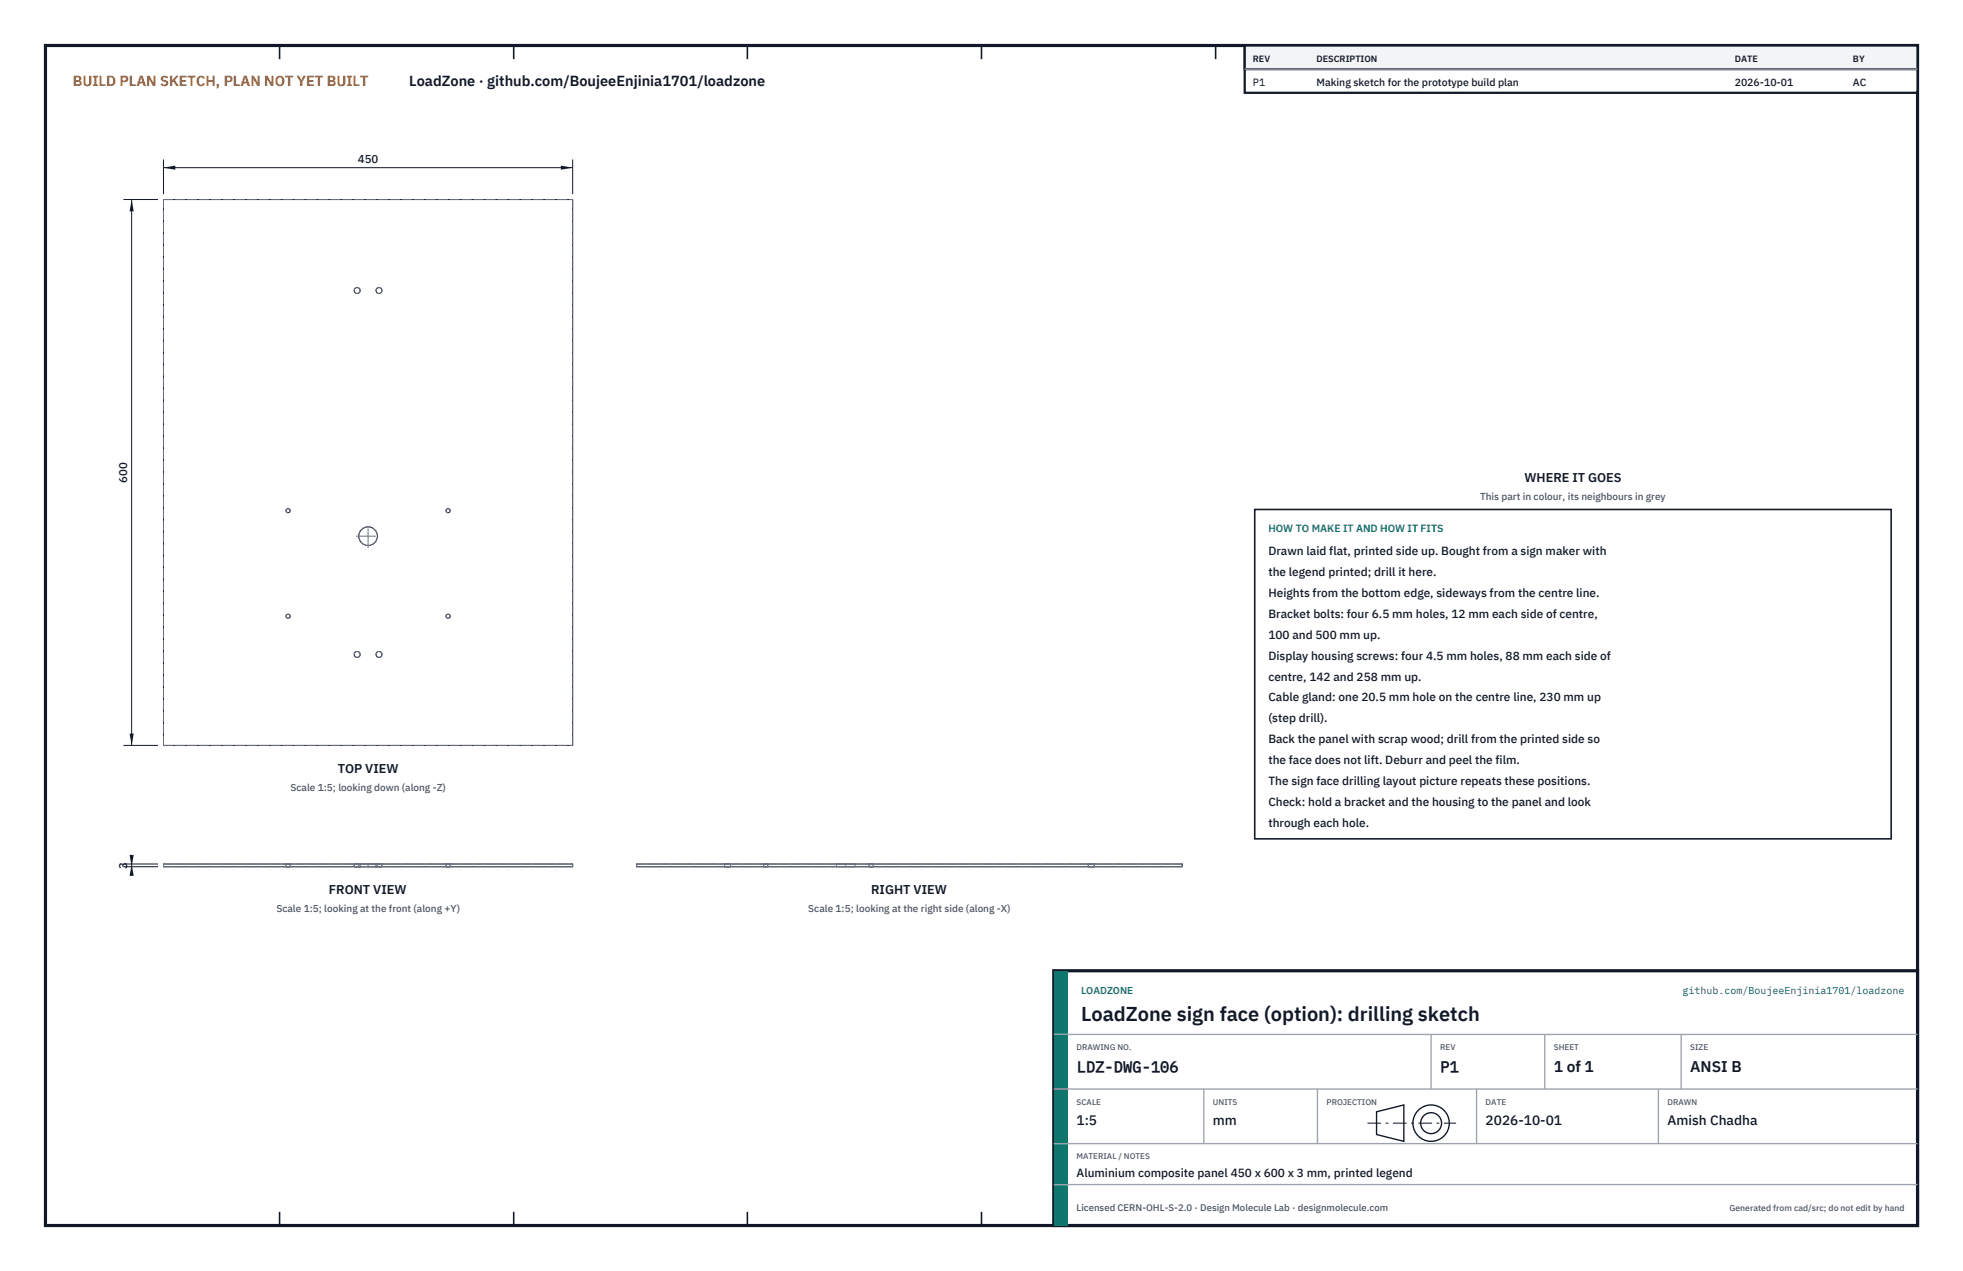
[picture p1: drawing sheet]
<svg xmlns="http://www.w3.org/2000/svg" width="432mm" height="279mm" viewBox="0 0 432 279" stroke-linecap="round" stroke-linejoin="round" font-family="sans-serif">
<defs><g id="words">
<text font-size="4.4" fill="#111827" x="237.8" y="224.4">LoadZone sign face (option): drilling sketch</text>
<g font-size="3.4" fill="#111827">
<text x="236.8" y="235.6">LDZ-DWG-106</text>
<text x="316.8" y="235.6">P1</text>
<text x="341.8" y="235.6">1 of 1</text>
<text x="371.8" y="235.6">ANSI B</text>
</g>
<text font-size="3.2" fill="#b45309" x="16" y="19">BUILD PLAN SKETCH, PLAN NOT YET BUILT</text>
<text font-size="3.2" fill="#111827" x="90" y="19">LoadZone · github.com/BoujeeEnjinia1701/loadzone</text>
<g font-size="3" fill="#111827">
<text x="236.8" y="247.2">1:5</text>
<text x="266.8" y="247.2">mm</text>
<text x="326.8" y="247.2">2026-10-01</text>
<text x="366.8" y="247.2">Amish Chadha</text>
</g>
<g font-size="2.8" fill="#111827">
<text x="335.3" y="106">WHERE IT GOES</text>
<text x="74.3" y="169.9">TOP VIEW</text>
<text x="72.4" y="196.6">FRONT VIEW</text>
<text x="191.6" y="196.6">RIGHT VIEW</text>
</g>
<g font-size="2.6" fill="#111827">
<text x="279" y="122">Drawn laid flat, printed side up. Bought from a sign maker with</text>
<text x="279" y="126.6">the legend printed; drill it here.</text>
<text x="279" y="131.2">Heights from the bottom edge, sideways from the centre line.</text>
<text x="279" y="135.8">Bracket bolts: four 6.5 mm holes, 12 mm each side of centre,</text>
<text x="279" y="140.4">100 and 500 mm up.</text>
<text x="279" y="145">Display housing screws: four 4.5 mm holes, 88 mm each side of</text>
<text x="279" y="149.6">centre, 142 and 258 mm up.</text>
<text x="279" y="154.2">Cable gland: one 20.5 mm hole on the centre line, 230 mm up</text>
<text x="279" y="158.8">(step drill).</text>
<text x="279" y="163.4">Back the panel with scrap wood; drill from the printed side so</text>
<text x="279" y="168">the face does not lift. Deburr and peel the film.</text>
<text x="279" y="172.6">The sign face drilling layout picture repeats these positions.</text>
<text x="279" y="177.2">Check: hold a bracket and the housing to the panel and look</text>
<text x="279" y="181.8">through each hole.</text>
<text x="236.8" y="258.8">Aluminium composite panel 450 x 600 x 3 mm, printed legend</text>
</g>
<g font-size="2.5" fill="#111827">
<text x="78.7" y="35.9">450</text>
<text x="28" y="106.1" transform="rotate(-90 28 106.1)">600</text>
<text x="28" y="190.9" transform="rotate(-90 28 190.9)">3</text>
</g>
<g font-size="2.3" fill="#111827">
<text x="275.6" y="18.8">P1</text>
<text x="289.6" y="18.8">Making sketch for the prototype build plan</text>
<text x="381.6" y="18.8">2026-10-01</text>
<text x="407.6" y="18.8">AC</text>
</g>
<text font-size="2.3" fill="#0f766e" x="279" y="117">HOW TO MAKE IT AND HOW IT FITS</text>
<g font-size="2.2" fill="#4b5563">
<text x="325.6" y="110">This part in colour, its neighbours in grey</text>
<text x="63.9" y="173.9">Scale 1:5; looking down (along -Z)</text>
<text x="60.8" y="200.6">Scale 1:5; looking at the front (along +Y)</text>
<text x="177.8" y="200.6">Scale 1:5; looking at the right side (along -X)</text>
</g>
<g font-size="2.2" fill="#0f766e">
<text x="237.8" y="218.4">LOADZONE</text>
<text x="370.1" y="218.4">github.com/BoujeeEnjinia1701/loadzone</text>
</g>
<text font-size="2.1" fill="#4b5563" x="236.8" y="266.2">Licensed CERN-OHL-S-2.0 · Design Molecule Lab · designmolecule.com</text>
<g font-size="2" fill="#111827">
<text x="275.6" y="13.6">REV</text>
<text x="289.6" y="13.6">DESCRIPTION</text>
<text x="381.6" y="13.6">DATE</text>
<text x="407.6" y="13.6">BY</text>
</g>
<text font-size="1.9" fill="#4b5563" x="380.4" y="266.2">Generated from cad/src; do not edit by hand</text>
<g font-size="1.8" fill="#4b5563">
<text x="236.8" y="230.8">DRAWING NO.</text>
<text x="316.8" y="230.8">REV</text>
<text x="341.8" y="230.8">SHEET</text>
<text x="371.8" y="230.8">SIZE</text>
<text x="236.8" y="242.8">SCALE</text>
<text x="266.8" y="242.8">UNITS</text>
<text x="291.8" y="242.8">PROJECTION</text>
<text x="326.8" y="242.8">DATE</text>
<text x="366.8" y="242.8">DRAWN</text>
<text x="236.8" y="254.8">MATERIAL / NOTES</text>
</g>
</g></defs>
<path d="M10 10h411.8v259.4h-411.8z" fill="none" stroke="#111827" stroke-width=".7" stroke-linecap="butt"/>
<g fill="none" stroke="#111827" stroke-width=".35">
<path d="M61.5 10v3M113 10v3M164.4 10v3M215.9 10v3M267.4 10v3M318.9 10v3M370.3 10v3M61.5 266.4v3M113 266.4v3M164.4 266.4v3M215.9 266.4v3M267.4 266.4v3"/>
<path d="M318.9 266.4v3M370.3 266.4v3"/>
</g>
<g fill="none" stroke="#111727" stroke-width=".22">
<path d="M36 43.9h90v120h-90zM36 189.9h90v.6h-90zM140 189.9h120v.6h-120z"/>
<circle cx="78.6" cy="63.9" r=".66"/>
<circle cx="83.4" cy="63.9" r=".66"/>
<circle cx="63.4" cy="112.3" r=".45"/>
<circle cx="81" cy="117.9" r="2.05"/>
<circle cx="98.6" cy="112.3" r=".45"/>
<circle cx="63.4" cy="135.5" r=".45"/>
<circle cx="98.6" cy="135.5" r=".45"/>
<circle cx="78.6" cy="143.9" r=".66"/>
<circle cx="83.4" cy="143.9" r=".66"/>
</g>
<g fill="none" stroke="#6a7180" stroke-width=".22" stroke-dasharray="2.1 .5">
<path d="M36 43.9h90M36 163.9v-120M36 163.9h90M126 163.9v-120M36 190.5h90M36 190.5v-.6M36 189.9h90M62.9 190.5h.5M62.9 189.9h.5M62.9 190.5v-.6M63.4 190.5h.4M63.4 189.9h.4"/>
<path d="M63.8 190.5h-.9M63.8 189.9h-.9M63.8 190.5v-.6M77.9 190.5h.7M77.9 189.9h.7M77.9 190.5v-.6M78.6 190.5h.6M78.6 189.9h.6M78.9 190.5h2.1M78.9 189.9h2.1M78.9 190.5v-.6M79.2 190.5h-1.3"/>
<path d="M79.2 189.9h-1.3M79.2 190.5v-.6M81 190.5h2M81 189.9h2M82.7 190.5h.7M82.7 189.9h.7M82.7 190.5v-.6M83 190.5h-4.1M83 189.9h-4.1M83 190.5v-.6M83.4 190.5h.6M83.4 189.9h.6"/>
<path d="M84 190.5h-1.3M84 189.9h-1.3M84 190.5v-.6M98.1 190.5h.5M98.1 189.9h.5M98.1 190.5v-.6M98.6 190.5h.4M98.6 189.9h.4M99 190.5h-.9M99 189.9h-.9M99 190.5v-.6M126 190.5v-.6"/>
<path d="M140 190.5h120M140 190.5v-.6M140 189.9h120M159.4 190.5h1.3M159.4 189.9h1.3M159.4 190.5v-.6M160.7 190.5h-1.3M160.7 189.9h-1.3M160.7 190.5v-.6M168 190.5h.9M168 189.9h.9M168 190.5v-.6"/>
<path d="M168.9 190.5h-.9M168.9 189.9h-.9M168.9 190.5v-.6M184 190.5h4.1M184 189.9h4.1M184 190.5v-.6M188.1 190.5h-4.1M188.1 189.9h-4.1M188.1 190.5v-.6M191.2 190.5h.9M191.2 189.9h.9M191.2 190.5v-.6"/>
<path d="M192.1 190.5h-.9M192.1 189.9h-.9M192.1 190.5v-.6M239.4 190.5h1.3M239.4 189.9h1.3M239.4 190.5v-.6M240.7 190.5h-1.3M240.7 189.9h-1.3M240.7 190.5v-.6M260 190.5v-.6"/>
<circle cx="78.6" cy="63.9" r=".66"/>
<circle cx="83.4" cy="63.9" r=".66"/>
<circle cx="63.4" cy="112.3" r=".45"/>
<circle cx="81" cy="117.9" r="2.05"/>
<circle cx="98.6" cy="112.3" r=".45"/>
<circle cx="63.4" cy="135.5" r=".45"/>
<circle cx="98.6" cy="135.5" r=".45"/>
<circle cx="78.6" cy="143.9" r=".66"/>
<circle cx="83.4" cy="143.9" r=".66"/>
</g>
<path d="M78.4 117.9h5.1M81 120.4v-5.1M81 190.5v-.6M186 190.5v-.6" fill="none" stroke="#6a7180" stroke-width=".22" stroke-dasharray="4.2 .5 0 .5"/>
<path d="M36 35.1v7.6M36 36.9h90M126 35.1v7.6" fill="none" stroke="#111827" stroke-width=".22"/>
<path d="M36 36.9l2.6-.5v.9zM123.4 36.4v.9l2.6-.4z" fill="#111827"/>
<path d="M27.2 43.9h7.6M29 43.9v120M27.2 163.9h7.6" fill="none" stroke="#111827" stroke-width=".22"/>
<path d="M29 43.9l-.5 2.6h.9zM28.5 161.3h.9l-.4 2.6z" fill="#111827"/>
<path d="M27.2 189.9h7.6M27.2 190.5h7.6M29 189.9v.6" fill="none" stroke="#111827" stroke-width=".22"/>
<path d="M29 189.9l-.5 2.6h.9zM28.5 187.9h.9l-.4 2.6z" fill="#111827"/>
<path d="M276 112h140v72.4h-140z" fill="#fff" stroke="#111827" stroke-width=".35"/>
<path d="M273.8 10h148v10.4h-148z" fill="#fff" stroke="#111827" stroke-width=".5"/>
<path d="M273.8 10h148v5.2h-148z" fill="#f3f4f6" stroke="#111827" stroke-width=".5"/>
<path d="M273.8 15.2h148" fill="none" stroke="#9ca3af" stroke-width=".3"/>
<path d="M231.8 213.4h190v56h-190z" fill="#fff" stroke="#111827" stroke-width=".7" stroke-linecap="butt"/>
<path d="M231.8 213.4h3v56h-3z" fill="#0f766e"/>
<path d="M231.8 227.4h190M231.8 239.4h190M264.8 239.4v12M289.8 239.4v12M314.8 227.4v12M324.8 239.4v12M339.8 227.4v12M364.8 239.4v12M369.8 227.4v12M231.8 251.4h190M231.8 260.4h190" fill="none" stroke="#9ca3af" stroke-width=".3"/>
<g fill="none" stroke="#111827" stroke-width=".3">
<path d="M302.8 244.4l6-1.5v8l-6-1.5z"/>
<circle cx="314.8" cy="246.9" r="4"/>
<circle cx="314.8" cy="246.9" r="2.3"/>
</g>
<path d="M300.8 246.9h19.5" fill="none" stroke="#111827" stroke-width=".22" stroke-dasharray="3 1 .6 1" stroke-linecap="butt"/>
<use href="#words"/>
</svg>
